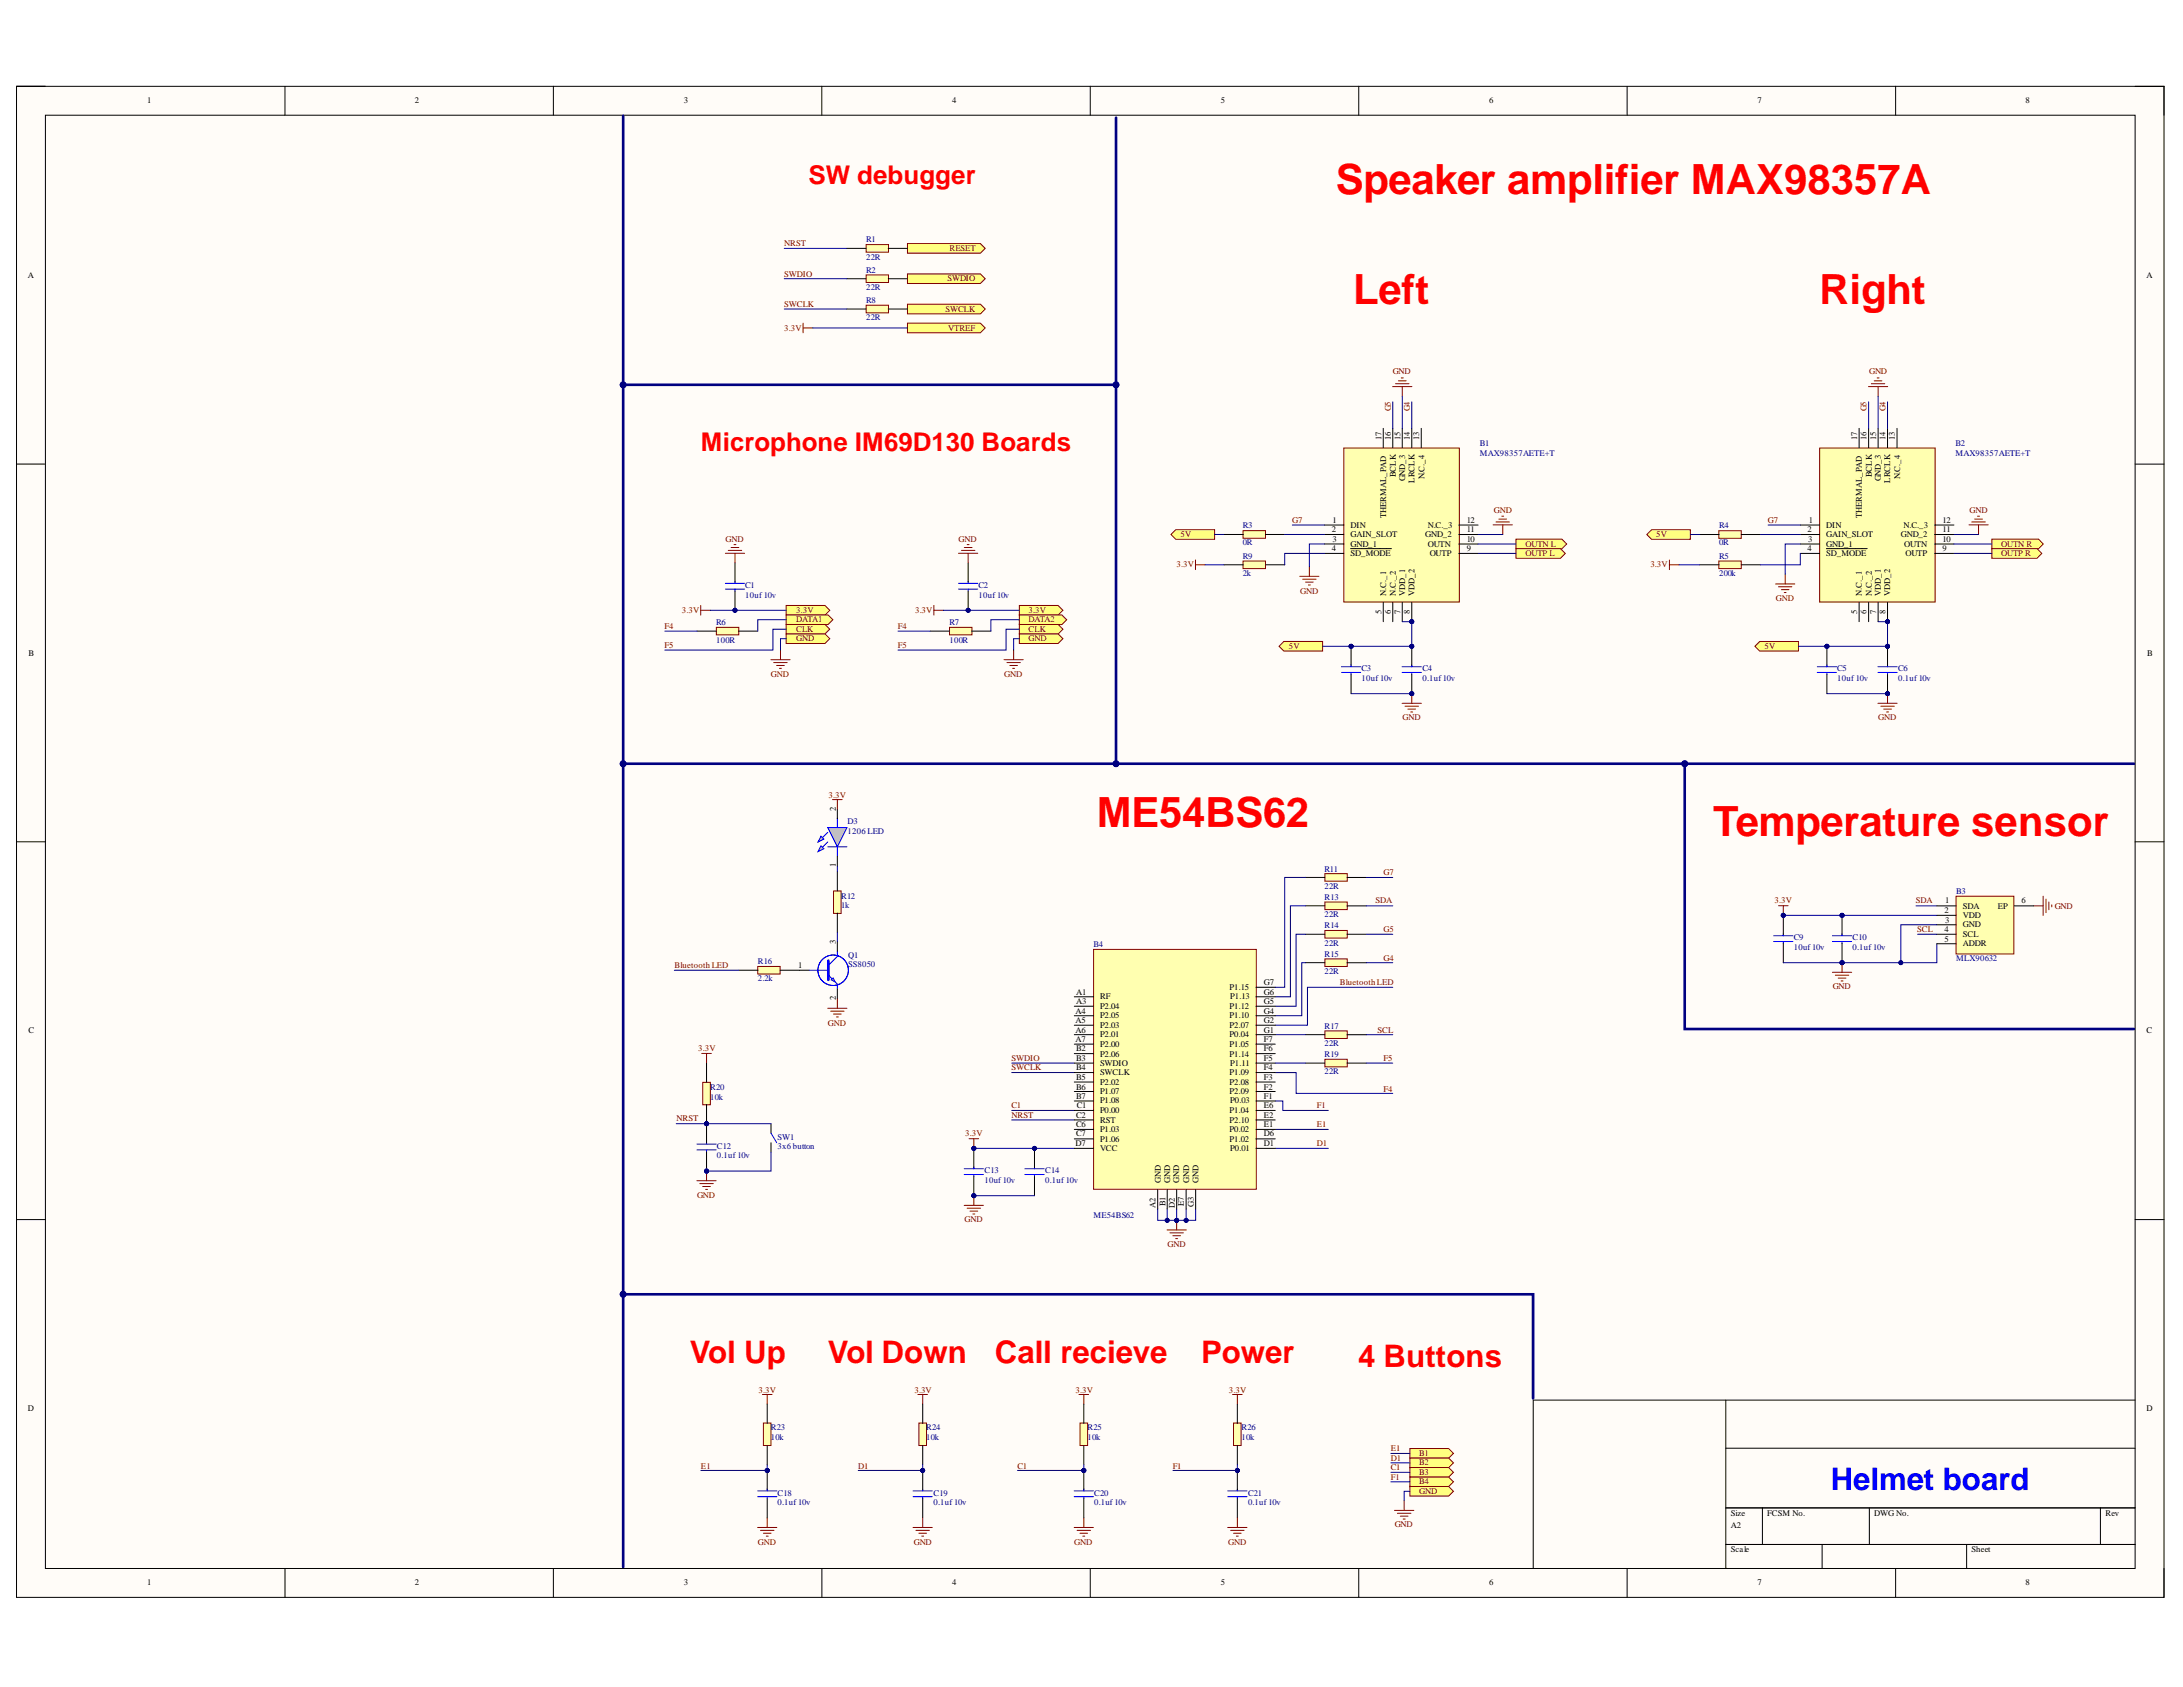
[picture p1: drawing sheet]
<svg xmlns="http://www.w3.org/2000/svg" width="279mm" height="216mm" viewBox="0 0 279 216" stroke-linecap="round" stroke-linejoin="round" font-family="sans-serif">
<defs><g id="words">
<g font-size="5.3" fill="#f00">
<text x="171" y="24.9">Speaker amplifier MAX98357A</text>
<text x="173.2" y="38.9">Left</text>
<text x="232.9" y="38.9">Right</text>
<text x="140.4" y="105.8">ME54BS62</text>
<text x="219.3" y="107">Temperature sensor</text>
</g>
<g font-size="4" fill="#f00">
<text x="88.3" y="174.4">Vol Up</text>
<text x="106" y="174.4">Vol Down</text>
<text x="127.3" y="174.4">Call recieve</text>
<text x="153.7" y="174.4">Power</text>
<text x="173.9" y="174.9">4 Buttons</text>
</g>
<text font-size="4" fill="#00f" x="234.3" y="190.7">Helmet board</text>
<g font-size="3.3" fill="#f00">
<text x="103.5" y="23.5">SW debugger</text>
<text x="89.7" y="57.7">Microphone IM69D130 Boards</text>
</g>
<g font-size="1.1">
<text x="18.9" y="13.2">1</text>
<text x="53.1" y="13.2">2</text>
<text x="87.5" y="13.2">3</text>
<text x="121.8" y="13.2">4</text>
<text x="156.3" y="13.2">5</text>
<text x="190.6" y="13.2">6</text>
<text x="224.9" y="13.2">7</text>
<text x="259.3" y="13.2">8</text>
<text x="3.6" y="35.6">A</text>
<text x="274.7" y="35.6">A</text>
<text x="176.8" y="56.3" transform="rotate(-90 176.8 56.3)">17</text>
<text x="178" y="56.3" transform="rotate(-90 178 56.3)">16</text>
<text x="179.3" y="56.3" transform="rotate(-90 179.3 56.3)">15</text>
<text x="180.4" y="56.3" transform="rotate(-90 180.4 56.3)">14</text>
<text x="181.6" y="56.3" transform="rotate(-90 181.6 56.3)">13</text>
<text x="237.7" y="56.3" transform="rotate(-90 237.7 56.3)">17</text>
<text x="238.9" y="56.3" transform="rotate(-90 238.9 56.3)">16</text>
<text x="240.1" y="56.3" transform="rotate(-90 240.1 56.3)">15</text>
<text x="241.3" y="56.3" transform="rotate(-90 241.3 56.3)">14</text>
<text x="242.5" y="56.3" transform="rotate(-90 242.5 56.3)">13</text>
<text x="178.7" y="61.1" transform="rotate(-90 178.7 61.1)">BCLK</text>
<text x="179.9" y="61.6" transform="rotate(-90 179.9 61.6)">GND_3</text>
<text x="181" y="61.8" transform="rotate(-90 181 61.8)">LRCLK</text>
<text x="182.3" y="61.4" transform="rotate(-90 182.3 61.4)">N.C._4</text>
<text x="239.6" y="61.1" transform="rotate(-90 239.6 61.1)">BCLK</text>
<text x="240.7" y="61.6" transform="rotate(-90 240.7 61.6)">GND_3</text>
<text x="241.9" y="61.8" transform="rotate(-90 241.9 61.8)">LRCLK</text>
<text x="243.2" y="61.4" transform="rotate(-90 243.2 61.4)">N.C._4</text>
<text x="170.5" y="68.1">2</text>
<text x="170.5" y="70.6">4</text>
<text x="170.6" y="66.9">1</text>
<text x="170.6" y="69.3">3</text>
<text x="172.8" y="67.5">DIN</text>
<text x="172.8" y="68.7">GAIN_SLOT</text>
<text x="172.8" y="70">GND_1</text>
<text x="172.8" y="71.2">SD_MODE</text>
<text x="177.4" y="66.3" transform="rotate(-90 177.4 66.3)">THERMAL_PAD</text>
<text x="182.4" y="68.7">GND_2</text>
<text x="182.7" y="67.5">N.C._3</text>
<text x="182.7" y="70">OUTN</text>
<text x="183" y="71.2">OUTP</text>
<text x="187.7" y="66.9">12</text>
<text x="187.7" y="68.1">11</text>
<text x="187.7" y="69.3">10</text>
<text x="187.7" y="70.6">9</text>
<text x="231.4" y="68.1">2</text>
<text x="231.4" y="70.6">4</text>
<text x="231.4" y="69.3">3</text>
<text x="231.5" y="66.9">1</text>
<text x="233.7" y="67.5">DIN</text>
<text x="233.7" y="68.7">GAIN_SLOT</text>
<text x="233.7" y="70">GND_1</text>
<text x="233.7" y="71.2">SD_MODE</text>
<text x="238.3" y="66.3" transform="rotate(-90 238.3 66.3)">THERMAL_PAD</text>
<text x="243.3" y="68.7">GND_2</text>
<text x="243.6" y="67.5">N.C._3</text>
<text x="243.7" y="70">OUTN</text>
<text x="243.9" y="71.2">OUTP</text>
<text x="248.6" y="66.9">12</text>
<text x="248.6" y="68.1">11</text>
<text x="248.6" y="69.3">10</text>
<text x="248.6" y="70.6">9</text>
<text x="177.4" y="76.2" transform="rotate(-90 177.4 76.2)">N.C._1</text>
<text x="178.7" y="76.2" transform="rotate(-90 178.7 76.2)">N.C._2</text>
<text x="179.9" y="76.2" transform="rotate(-90 179.9 76.2)">VDD_1</text>
<text x="181" y="76.2" transform="rotate(-90 181 76.2)">VDD_2</text>
<text x="238.3" y="76.2" transform="rotate(-90 238.3 76.2)">N.C._1</text>
<text x="239.6" y="76.2" transform="rotate(-90 239.6 76.2)">N.C._2</text>
<text x="240.7" y="76.2" transform="rotate(-90 240.7 76.2)">VDD_1</text>
<text x="241.9" y="76.2" transform="rotate(-90 241.9 76.2)">VDD_2</text>
<text x="3.6" y="83.9">B</text>
<text x="176.8" y="78.6" transform="rotate(-90 176.8 78.6)">5</text>
<text x="178" y="78.6" transform="rotate(-90 178 78.6)">6</text>
<text x="179.3" y="78.6" transform="rotate(-90 179.3 78.6)">7</text>
<text x="180.4" y="78.6" transform="rotate(-90 180.4 78.6)">8</text>
<text x="237.7" y="78.6" transform="rotate(-90 237.7 78.6)">5</text>
<text x="238.9" y="78.6" transform="rotate(-90 238.9 78.6)">6</text>
<text x="240.1" y="78.6" transform="rotate(-90 240.1 78.6)">7</text>
<text x="241.3" y="78.6" transform="rotate(-90 241.3 78.6)">8</text>
<text x="274.8" y="83.9">B</text>
<text x="107" y="103.8" transform="rotate(-90 107 103.8)">2</text>
<text x="107" y="111" transform="rotate(-90 107 111)">1</text>
<text x="248.9" y="116.9">2</text>
<text x="248.9" y="119.3">4</text>
<text x="248.9" y="115.6">1</text>
<text x="248.9" y="118.1">3</text>
<text x="251.2" y="116.3">SDA</text>
<text x="251.2" y="117.5">VDD</text>
<text x="251.2" y="118.7">GND</text>
<text x="251.2" y="119.9">SCL</text>
<text x="255.7" y="116.3">EP</text>
<text x="258.7" y="115.6">6</text>
<text x="102.1" y="123.9">1</text>
<text x="107" y="120.8" transform="rotate(-90 107 120.8)">3</text>
<text x="248.9" y="120.5">5</text>
<text x="251.2" y="121.1">ADDR</text>
<text x="107" y="128" transform="rotate(-90 107 128)">2</text>
<text x="137.7" y="129.7">A4</text>
<text x="137.7" y="130.9">A5</text>
<text x="137.7" y="127.3">A1</text>
<text x="137.7" y="128.5">A3</text>
<text x="140.8" y="127.9">RF</text>
<text x="140.8" y="129.1">P2.04</text>
<text x="140.8" y="130.3">P2.05</text>
<text x="140.8" y="131.6">P2.03</text>
<text x="157.4" y="130.3">P1.10</text>
<text x="157.4" y="129.1">P1.12</text>
<text x="157.4" y="131.6">P2.07</text>
<text x="157.4" y="126.7">P1.15</text>
<text x="157.4" y="127.9">P1.13</text>
<text x="161.8" y="129.7">G4</text>
<text x="161.8" y="128.5">G5</text>
<text x="161.8" y="130.9">G2</text>
<text x="161.8" y="127.3">G6</text>
<text x="161.8" y="126.1">G7</text>
<text x="3.6" y="132.3">C</text>
<text x="137.7" y="132.2">A6</text>
<text x="137.7" y="133.4">A7</text>
<text x="137.7" y="134.5">B2</text>
<text x="137.7" y="135.8">B3</text>
<text x="137.7" y="137">B4</text>
<text x="140.8" y="132.8">P2.01</text>
<text x="140.8" y="134">P2.00</text>
<text x="140.8" y="135.2">P2.06</text>
<text x="140.8" y="136.4">SWDIO</text>
<text x="140.8" y="137.6">SWCLK</text>
<text x="157.4" y="132.8">P0.04</text>
<text x="157.4" y="134">P1.05</text>
<text x="157.4" y="135.2">P1.14</text>
<text x="157.4" y="137.6">P1.09</text>
<text x="157.4" y="136.4">P1.11</text>
<text x="161.8" y="132.2">G1</text>
<text x="161.8" y="133.4">F7</text>
<text x="161.8" y="134.5">F6</text>
<text x="161.8" y="135.8">F5</text>
<text x="161.8" y="137">F4</text>
<text x="274.7" y="132.3">C</text>
<text x="137.7" y="138.2">B5</text>
<text x="137.7" y="139.4">B6</text>
<text x="137.7" y="140.6">B7</text>
<text x="137.7" y="143.1">C2</text>
<text x="137.8" y="141.8">C1</text>
<text x="140.8" y="138.9">P2.02</text>
<text x="140.8" y="140">P1.07</text>
<text x="140.8" y="141.2">P1.08</text>
<text x="140.8" y="142.5">P0.00</text>
<text x="140.8" y="143.7">RST</text>
<text x="157.4" y="138.9">P2.08</text>
<text x="157.4" y="140">P2.09</text>
<text x="157.4" y="142.5">P1.04</text>
<text x="157.4" y="143.7">P2.10</text>
<text x="157.4" y="141.2">P0.03</text>
<text x="161.8" y="138.2">F3</text>
<text x="161.8" y="139.4">F2</text>
<text x="161.8" y="140.6">F1</text>
<text x="161.8" y="141.8">E6</text>
<text x="161.8" y="143.1">E2</text>
<text x="137.7" y="146.7">D7</text>
<text x="137.7" y="144.3">C6</text>
<text x="137.7" y="145.4">C7</text>
<text x="140.8" y="144.9">P1.03</text>
<text x="140.8" y="147.3">VCC</text>
<text x="140.8" y="146.1">P1.06</text>
<text x="157.4" y="144.9">P0.02</text>
<text x="157.4" y="146.1">P1.02</text>
<text x="157.4" y="147.3">P0.01</text>
<text x="161.8" y="144.3">E1</text>
<text x="161.8" y="146.7">D1</text>
<text x="161.8" y="145.4">D6</text>
<text x="147.9" y="154.6" transform="rotate(-90 147.9 154.6)">A2</text>
<text x="148.6" y="151.4" transform="rotate(-90 148.6 151.4)">GND</text>
<text x="149.2" y="154.4" transform="rotate(-90 149.2 154.4)">B1</text>
<text x="149.8" y="151.4" transform="rotate(-90 149.8 151.4)">GND</text>
<text x="150.3" y="154.6" transform="rotate(-90 150.3 154.6)">D2</text>
<text x="150.9" y="151.4" transform="rotate(-90 150.9 151.4)">GND</text>
<text x="151.5" y="154.4" transform="rotate(-90 151.5 154.4)">E7</text>
<text x="152.2" y="151.4" transform="rotate(-90 152.2 151.4)">GND</text>
<text x="152.8" y="154.5" transform="rotate(-90 152.8 154.5)">G3</text>
<text x="153.4" y="151.4" transform="rotate(-90 153.4 151.4)">GND</text>
<text x="3.6" y="180.6">D</text>
<text x="274.7" y="180.6">D</text>
<text x="221.5" y="194">Size</text>
<text x="221.5" y="195.6">A2</text>
<text x="226.2" y="194">FCSM No.</text>
<text x="239.9" y="194">DWG No.</text>
<text x="269.5" y="194">Rev</text>
<text x="18.9" y="202.9">1</text>
<text x="53.1" y="202.9">2</text>
<text x="87.5" y="202.9">3</text>
<text x="121.8" y="202.9">4</text>
<text x="156.3" y="202.9">5</text>
<text x="190.6" y="202.9">6</text>
<text x="221.5" y="198.6">Scale</text>
<text x="224.9" y="202.9">7</text>
<text x="252.3" y="198.6">Sheet</text>
<text x="259.3" y="202.9">8</text>
</g>
<g font-size="1.1" fill="#800000">
<text x="100.4" y="31.5">NRST</text>
<text x="100.4" y="35.4">SWDIO</text>
<text x="121.5" y="32.1">RESET</text>
<text x="100.4" y="39.3">SWCLK</text>
<text x="121" y="39.9">SWCLK</text>
<text x="121.3" y="36">SWDIO</text>
<text x="100.4" y="42.3">3.3V</text>
<text x="121.3" y="42.3">VTREF</text>
<text x="178.2" y="47.9">GND</text>
<text x="239.2" y="47.9">GND</text>
<text x="178" y="52.7" transform="rotate(-90 178 52.7)">G5</text>
<text x="180.4" y="52.7" transform="rotate(-90 180.4 52.7)">G4</text>
<text x="238.9" y="52.7" transform="rotate(-90 238.9 52.7)">G5</text>
<text x="241.3" y="52.7" transform="rotate(-90 241.3 52.7)">G4</text>
<text x="191.2" y="65.7">GND</text>
<text x="252.1" y="65.7">GND</text>
<text x="92.8" y="69.3">GND</text>
<text x="122.7" y="69.3">GND</text>
<text x="151.1" y="68.7">5V</text>
<text x="165.4" y="66.9">G7</text>
<text x="195.2" y="70">OUTN L</text>
<text x="195.2" y="71.2">OUTP L</text>
<text x="212" y="68.7">5V</text>
<text x="226.3" y="66.9">G7</text>
<text x="256.1" y="70">OUTN R</text>
<text x="256.1" y="71.2">OUTP R</text>
<text x="150.6" y="72.6">3.3V</text>
<text x="166.4" y="76">GND</text>
<text x="211.2" y="72.6">3.3V</text>
<text x="227.3" y="76.9">GND</text>
<text x="85.1" y="80.5">F4</text>
<text x="85.1" y="82.9">F5</text>
<text x="87.3" y="78.4">3.3V</text>
<text x="101.9" y="78.4">3.3V</text>
<text x="101.9" y="79.6">DATA1</text>
<text x="101.9" y="80.9">CLK</text>
<text x="101.9" y="82.1">GND</text>
<text x="114.9" y="80.5">F4</text>
<text x="114.9" y="82.9">F5</text>
<text x="117.1" y="78.4">3.3V</text>
<text x="131.7" y="78.4">3.3V</text>
<text x="131.7" y="79.6">DATA2</text>
<text x="131.7" y="80.9">CLK</text>
<text x="131.7" y="82.1">GND</text>
<text x="165" y="83.1">5V</text>
<text x="225.9" y="83.1">5V</text>
<text x="98.7" y="86.6">GND</text>
<text x="128.5" y="86.6">GND</text>
<text x="179.5" y="92.2">GND</text>
<text x="240.4" y="92.2">GND</text>
<text x="106" y="102.1">3.3V</text>
<text x="177.1" y="112">G7</text>
<text x="176.1" y="115.6">SDA</text>
<text x="177.1" y="119.3">G5</text>
<text x="227.1" y="115.6">3.3V</text>
<text x="245.2" y="115.6">SDA</text>
<text x="245.4" y="119.3">SCL</text>
<text x="263" y="116.3">GND</text>
<text x="86.3" y="123.9">Bluetooth LED</text>
<text x="177.1" y="123">G4</text>
<text x="106" y="131.2">GND</text>
<text x="171.5" y="126.1">Bluetooth LED</text>
<text x="234.6" y="126.6">GND</text>
<text x="89.4" y="134.5">3.3V</text>
<text x="129.5" y="135.8">SWDIO</text>
<text x="129.5" y="137">SWCLK</text>
<text x="176.3" y="132.2">SCL</text>
<text x="177.1" y="135.8">F5</text>
<text x="86.6" y="143.5">NRST</text>
<text x="129.5" y="143.1">NRST</text>
<text x="129.5" y="141.8">C1</text>
<text x="168.5" y="141.8">F1</text>
<text x="177.1" y="139.7">F4</text>
<text x="123.5" y="145.4">3.3V</text>
<text x="168.5" y="144.3">E1</text>
<text x="168.5" y="146.7">D1</text>
<text x="89.2" y="153.3">GND</text>
<text x="123.5" y="156.4">GND</text>
<text x="149.4" y="159.6">GND</text>
<text x="97.1" y="178.2">3.3V</text>
<text x="117" y="178.2">3.3V</text>
<text x="137.7" y="178.2">3.3V</text>
<text x="157.3" y="178.2">3.3V</text>
<text x="178" y="185.8">E1</text>
<text x="89.7" y="188">E1</text>
<text x="109.8" y="188">D1</text>
<text x="130.2" y="188">C1</text>
<text x="150.1" y="188">F1</text>
<text x="178" y="186.9">D1</text>
<text x="178" y="188.1">C1</text>
<text x="178" y="189.4">F1</text>
<text x="181.6" y="186.3">B1</text>
<text x="181.6" y="187.5">B2</text>
<text x="181.6" y="188.8">B3</text>
<text x="181.6" y="190">B4</text>
<text x="181.6" y="191.2">GND</text>
<text x="97" y="197.7">GND</text>
<text x="116.9" y="197.7">GND</text>
<text x="137.5" y="197.7">GND</text>
<text x="157.2" y="197.7">GND</text>
<text x="178.5" y="195.5">GND</text>
</g>
<g font-size="1.1" fill="#000080">
<text x="110.9" y="34.9">R2</text>
<text x="110.9" y="31">R1</text>
<text x="110.9" y="33.2">22R</text>
<text x="110.9" y="38.8">R8</text>
<text x="110.9" y="41">22R</text>
<text x="110.9" y="37.1">22R</text>
<text x="189.4" y="57.1">B1</text>
<text x="189.4" y="58.3">MAX98357AETE+T</text>
<text x="250.3" y="57.1">B2</text>
<text x="250.3" y="58.3">MAX98357AETE+T</text>
<text x="159.1" y="67.6">R3</text>
<text x="159.1" y="69.8">0R</text>
<text x="159.1" y="71.5">R9</text>
<text x="220" y="67.6">R4</text>
<text x="220" y="69.8">0R</text>
<text x="220" y="71.5">R5</text>
<text x="95.4" y="75.2">C1</text>
<text x="95.4" y="76.5">10uf10v</text>
<text x="125.2" y="75.2">C2</text>
<text x="125.2" y="76.5">10uf10v</text>
<text x="159.1" y="73.7">2k</text>
<text x="220" y="73.7">200k</text>
<text x="91.7" y="80">R6</text>
<text x="91.7" y="82.2">100R</text>
<text x="121.5" y="80">R7</text>
<text x="121.5" y="82.2">100R</text>
<text x="174.3" y="85.9">C3</text>
<text x="174.3" y="87.1">10uf10v</text>
<text x="182.1" y="85.9">C4</text>
<text x="182.1" y="87.1">0.1uf10v</text>
<text x="235.2" y="85.9">C5</text>
<text x="235.2" y="87.1">10uf10v</text>
<text x="242.9" y="85.9">C6</text>
<text x="242.9" y="87.1">0.1uf10v</text>
<text x="108.5" y="105.5">D3</text>
<text x="108.5" y="106.7">1206 LED</text>
<text x="169.5" y="111.6">R11</text>
<text x="169.5" y="113.8">22R</text>
<text x="107.6" y="115">R12</text>
<text x="107.6" y="116.2">1k</text>
<text x="169.5" y="118.8">R14</text>
<text x="169.5" y="115.2">R13</text>
<text x="169.5" y="117.4">22R</text>
<text x="250.4" y="114.4">B3</text>
<text x="97" y="123.4">R16</text>
<text x="97" y="125.6">2.2k</text>
<text x="108.6" y="122.5">Q1</text>
<text x="108.6" y="123.8">SS8050</text>
<text x="139.9" y="121.2">B4</text>
<text x="169.5" y="121">22R</text>
<text x="169.5" y="122.5">R15</text>
<text x="169.5" y="124.7">22R</text>
<text x="229.6" y="120.3">C9</text>
<text x="229.6" y="121.6">10uf10v</text>
<text x="237.1" y="120.3">C10</text>
<text x="237.1" y="121.6">0.1uf10v</text>
<text x="250.4" y="123.1">MLX90632</text>
<text x="169.5" y="131.7">R17</text>
<text x="169.5" y="135.3">R19</text>
<text x="169.5" y="137.5">22R</text>
<text x="169.5" y="133.9">22R</text>
<text x="90.9" y="139.4">R20</text>
<text x="90.9" y="140.7">10k</text>
<text x="91.7" y="147.1">C12</text>
<text x="91.7" y="148.2">0.1uf10v</text>
<text x="99.5" y="145.9">SW1</text>
<text x="99.5" y="147.1">3x6 button</text>
<text x="126" y="150.2">C13</text>
<text x="126" y="151.4">10uf10v</text>
<text x="133.8" y="150.2">C14</text>
<text x="133.8" y="151.4">0.1uf10v</text>
<text x="139.9" y="155.9">ME54BS62</text>
<text x="98.7" y="183.1">R23</text>
<text x="98.7" y="184.3">10k</text>
<text x="118.6" y="183.1">R24</text>
<text x="118.6" y="184.3">10k</text>
<text x="139.2" y="183.1">R25</text>
<text x="139.2" y="184.3">10k</text>
<text x="158.9" y="183.1">R26</text>
<text x="158.9" y="184.3">10k</text>
<text x="99.5" y="191.4">C18</text>
<text x="119.5" y="191.4">C19</text>
<text x="140" y="191.4">C20</text>
<text x="159.7" y="191.4">C21</text>
<text x="99.5" y="192.6">0.1uf10v</text>
<text x="119.5" y="192.6">0.1uf10v</text>
<text x="140" y="192.6">0.1uf10v</text>
<text x="159.7" y="192.6">0.1uf10v</text>
</g>
</g></defs>
<path d="M2.1 11h274.9v193.4h-274.9z" fill-rule="evenodd" fill="#fffcf8"/>
<path d="M2.1 11h274.9v193.4h-274.9z" fill="none" stroke="#000" stroke-width=".13"/>
<path d="M5.8 14.7h267.5v186h-267.5z" fill-rule="evenodd" fill="#fffcf8"/>
<g fill="none" stroke="#000" stroke-width=".13">
<path d="M2.1 11h3.7M5.8 14.7h267.5v186h-267.5zM36.5 11v3.7M70.8 11v3.7M105.2 11v3.7M139.5 11v3.7M173.9 11v3.7M208.3 11v3.7M242.6 11v3.7M273.3 11h3.7v3.7M2.1 59.4h3.7M273.3 59.4h3.7"/>
<path d="M2.1 107.7h3.7M273.3 107.7h3.7M2.1 156.1h3.7M273.3 156.1h3.7M220.9 179.2v21.5M273.3 179.2h-77.1v21.5M220.9 185.3h52.4M220.9 193h52.4M220.9 197.7h52.4M225.6 193v4.7M233.2 197.7v3M239.3 193v4.7"/>
<path d="M251.7 197.7v3M268.8 193v4.7M36.5 200.7v3.7M70.8 200.7v3.7M105.2 200.7v3.7M139.5 200.7v3.7M173.9 200.7v3.7M208.3 200.7v3.7M242.6 200.7v3.7M277 200.7v3.7"/>
</g>
<path d="M116.1 31.2h9.4l.6 .6-.6 .6h-9.4z" fill-rule="evenodd" fill="#ffff80"/>
<path d="M116.1 31.2h9.4l.6 .6-.6 .6h-9.4z" fill="none" stroke="#800000" stroke-width=".13"/>
<path d="M116.1 35.1h9.4l.6 .6-.6 .6h-9.4z" fill-rule="evenodd" fill="#ffff80"/>
<path d="M116.1 35.1h9.4l.6 .6-.6 .6h-9.4z" fill="none" stroke="#800000" stroke-width=".13"/>
<path d="M116.1 38.9h9.4l.6 .6-.6 .7h-9.4z" fill-rule="evenodd" fill="#ffff80"/>
<path d="M116.1 38.9h9.4l.6 .6-.6 .7h-9.4z" fill="none" stroke="#800000" stroke-width=".13"/>
<path d="M116.1 41.4h9.4l.6 .6-.6 .6h-9.4z" fill-rule="evenodd" fill="#ffff80"/>
<path d="M102.8 41.4v1.2M102.8 42h1.2M116.1 41.4h9.4l.6 .6-.6 .6h-9.4zM149.4 157.4h2.4M149.7 157.8h1.8M150.1 158.1h1M150.5 158.5h.2M150.6 156.2v1.2" fill="none" stroke="#800000" stroke-width=".13"/>
<circle cx="150.6" cy="156.2" r=".25" fill="#000080"/>
<circle cx="150.6" cy="156.2" r=".25" fill="none" stroke="#000080" stroke-width=".13"/>
<circle cx="124.6" cy="153" r=".25" fill="#000080"/>
<circle cx="124.6" cy="153" r=".25" fill="none" stroke="#000080" stroke-width=".13"/>
<circle cx="124.6" cy="147" r=".25" fill="#000080"/>
<circle cx="124.6" cy="147" r=".25" fill="none" stroke="#000080" stroke-width=".13"/>
<path d="M123.4 150.3h2.5M123.4 149.6h2.5M124.6 149.3v.3M124.6 150.3v.3" fill="none" stroke="#00f" stroke-width=".13"/>
<path d="M124.6 150.6v2.4" fill="none" stroke="#000" stroke-width=".13"/>
<circle cx="124.6" cy="153" r=".25" fill="#000080"/>
<circle cx="124.6" cy="153" r=".25" fill="none" stroke="#000080" stroke-width=".13"/>
<path d="M124.6 147v2.4" fill="none" stroke="#000" stroke-width=".13"/>
<circle cx="124.6" cy="147" r=".25" fill="#000080"/>
<circle cx="124.6" cy="147" r=".25" fill="none" stroke="#000080" stroke-width=".13"/>
<path d="M124 145.7h1.3M124.6 145.7v1.3" fill="none" stroke="#800000" stroke-width=".13"/>
<circle cx="124.6" cy="147" r=".25" fill="#000080"/>
<circle cx="124.6" cy="147" r=".25" fill="none" stroke="#000080" stroke-width=".13"/>
<circle cx="132.4" cy="147" r=".25" fill="#000080"/>
<circle cx="132.4" cy="147" r=".25" fill="none" stroke="#000080" stroke-width=".13"/>
<path d="M131.2 150.3h2.4M131.2 149.6h2.4M132.4 149.3v.3M132.4 150.3v.3" fill="none" stroke="#00f" stroke-width=".13"/>
<path d="M132.4 147v2.4M132.4 150.6v2.4" fill="none" stroke="#000" stroke-width=".13"/>
<circle cx="132.4" cy="147" r=".25" fill="#000080"/>
<circle cx="132.4" cy="147" r=".25" fill="none" stroke="#000080" stroke-width=".13"/>
<path d="M123.4 154.3h2.5M123.8 154.6h1.7M124.1 155h1M124.5 155.4h.3M124.6 153v1.3" fill="none" stroke="#800000" stroke-width=".13"/>
<circle cx="124.6" cy="153" r=".25" fill="#000080"/>
<circle cx="124.6" cy="153" r=".25" fill="none" stroke="#000080" stroke-width=".13"/>
<circle cx="180.7" cy="79.6" r=".25" fill="#000080"/>
<circle cx="180.7" cy="79.6" r=".25" fill="none" stroke="#000080" stroke-width=".13"/>
<path d="M172 57.3h14.8v19.7h-14.8z" fill-rule="evenodd" fill="#ffffb0"/>
<path d="M172 57.3h14.8v19.7h-14.8z" fill="none" stroke="#800000" stroke-width=".13"/>
<path d="M169.5 67.2h2.5M169.5 68.4h2.5M169.5 69.6h2.5M169.5 70.8h2.5M172.9 70.2h5.2M177 77.1v2.5M178.3 77.1v2.5M179.5 77.1v2.5M180.7 77.1v2.5" fill="none" stroke="#000" stroke-width=".13"/>
<circle cx="180.7" cy="79.6" r=".25" fill="#000080"/>
<circle cx="180.7" cy="79.6" r=".25" fill="none" stroke="#000080" stroke-width=".13"/>
<path d="M177 54.8v2.5M178.3 54.8v2.5M179.5 54.8v2.5M180.7 54.8v2.5M181.9 54.8v2.5M186.7 67.2h2.5M186.7 68.4h2.5M186.7 69.6h2.5M186.7 70.8h2.5" fill="none" stroke="#000" stroke-width=".13"/>
<circle cx="123.9" cy="78.1" r=".25" fill="#000080"/>
<circle cx="123.9" cy="78.1" r=".25" fill="none" stroke="#000080" stroke-width=".13"/>
<path d="M122.7 75.4h2.4M122.7 74.7h2.4M123.9 74.4v.3M123.9 75.4v.2" fill="none" stroke="#00f" stroke-width=".13"/>
<path d="M123.9 75.6v2.5" fill="none" stroke="#000" stroke-width=".13"/>
<circle cx="123.9" cy="78.1" r=".25" fill="#000080"/>
<circle cx="123.9" cy="78.1" r=".25" fill="none" stroke="#000080" stroke-width=".13"/>
<path d="M123.9 72v2.5" fill="none" stroke="#000" stroke-width=".13"/>
<path d="M89.2 151.1h2.5M89.6 151.5h1.7M89.9 151.8h1M90.3 152.2h.3M90.4 149.9v1.2" fill="none" stroke="#800000" stroke-width=".13"/>
<circle cx="90.4" cy="149.9" r=".25" fill="#000080"/>
<circle cx="90.4" cy="149.9" r=".25" fill="none" stroke="#000080" stroke-width=".13"/>
<path d="M98.7 143.8v1.2M98.7 146.2v1.2" fill="none" stroke="#000" stroke-width=".13"/>
<path d="M98.7 145l.7 1.2" fill="none" stroke="#00f" stroke-width=".13"/>
<path d="M89.8 134.8h1.2M90.4 134.8v1.3" fill="none" stroke="#800000" stroke-width=".13"/>
<circle cx="90.4" cy="149.9" r=".25" fill="#000080"/>
<circle cx="90.4" cy="149.9" r=".25" fill="none" stroke="#000080" stroke-width=".13"/>
<circle cx="90.4" cy="143.8" r=".25" fill="#000080"/>
<circle cx="90.4" cy="143.8" r=".25" fill="none" stroke="#000080" stroke-width=".13"/>
<path d="M89.2 147.2h2.5M89.2 146.4h2.5M90.4 146.2v.2M90.4 147.2v.2" fill="none" stroke="#00f" stroke-width=".13"/>
<path d="M90.4 147.4v2.5" fill="none" stroke="#000" stroke-width=".13"/>
<circle cx="90.4" cy="149.9" r=".25" fill="#000080"/>
<circle cx="90.4" cy="149.9" r=".25" fill="none" stroke="#000080" stroke-width=".13"/>
<path d="M90.4 143.8v2.5" fill="none" stroke="#000" stroke-width=".13"/>
<circle cx="90.4" cy="143.8" r=".25" fill="#000080"/>
<circle cx="90.4" cy="143.8" r=".25" fill="none" stroke="#000080" stroke-width=".13"/>
<circle cx="90.4" cy="143.8" r=".25" fill="#000080"/>
<circle cx="90.4" cy="143.8" r=".25" fill="none" stroke="#000080" stroke-width=".13"/>
<path d="M89.9 138.5h1v2.9h-1z" fill-rule="evenodd" fill="#ffffb0"/>
<path d="M89.9 138.5h1v2.9h-1z" fill="none" stroke="#800000" stroke-width=".13"/>
<path d="M90.4 136.1v2.4M90.4 141.3v2.5" fill="none" stroke="#000" stroke-width=".13"/>
<circle cx="90.4" cy="143.8" r=".25" fill="#000080"/>
<circle cx="90.4" cy="143.8" r=".25" fill="none" stroke="#000080" stroke-width=".13"/>
<path d="M169.6 135.6h2.8v.9h-2.8z" fill-rule="evenodd" fill="#ffffb0"/>
<path d="M169.6 135.6h2.8v.9h-2.8z" fill="none" stroke="#800000" stroke-width=".13"/>
<path d="M167.1 136.1h2.5M172.4 136.1h2.5" fill="none" stroke="#000" stroke-width=".13"/>
<path d="M164.3 82.1h5v1.2h-5l-.6-.6z" fill-rule="evenodd" fill="#ffff80"/>
<path d="M164.3 82.1h5v1.2h-5l-.6-.6z" fill="none" stroke="#800000" stroke-width=".13"/>
<circle cx="172.9" cy="82.7" r=".25" fill="#000080"/>
<circle cx="172.9" cy="82.7" r=".25" fill="none" stroke="#000080" stroke-width=".13"/>
<path d="M171.7 86.1h2.5M171.7 85.3h2.5M172.9 85.1v.2M172.9 86.1v.2" fill="none" stroke="#00f" stroke-width=".13"/>
<path d="M172.9 82.7v2.5M172.9 86.3v2.5" fill="none" stroke="#000" stroke-width=".13"/>
<circle cx="172.9" cy="82.7" r=".25" fill="#000080"/>
<circle cx="172.9" cy="82.7" r=".25" fill="none" stroke="#000080" stroke-width=".13"/>
<circle cx="180.7" cy="88.8" r=".25" fill="#000080"/>
<circle cx="180.7" cy="88.8" r=".25" fill="none" stroke="#000080" stroke-width=".13"/>
<circle cx="180.7" cy="82.7" r=".25" fill="#000080"/>
<circle cx="180.7" cy="82.7" r=".25" fill="none" stroke="#000080" stroke-width=".13"/>
<path d="M179.5 86.1h2.4M179.5 85.3h2.4M180.7 85.1v.2M180.7 86.1v.2" fill="none" stroke="#00f" stroke-width=".13"/>
<path d="M180.7 86.3v2.5" fill="none" stroke="#000" stroke-width=".13"/>
<circle cx="180.7" cy="88.8" r=".25" fill="#000080"/>
<circle cx="180.7" cy="88.8" r=".25" fill="none" stroke="#000080" stroke-width=".13"/>
<path d="M180.7 82.7v2.5" fill="none" stroke="#000" stroke-width=".13"/>
<circle cx="180.7" cy="82.7" r=".25" fill="#000080"/>
<circle cx="180.7" cy="82.7" r=".25" fill="none" stroke="#000080" stroke-width=".13"/>
<path d="M179.5 90h2.4M179.8 90.4h1.7M180.2 90.7h1M180.6 91.1h.2M180.7 88.8v1.2" fill="none" stroke="#800000" stroke-width=".13"/>
<circle cx="180.7" cy="88.8" r=".25" fill="#000080"/>
<circle cx="180.7" cy="88.8" r=".25" fill="none" stroke="#000080" stroke-width=".13"/>
<path d="M178.2 49.5h2.5M178.6 49.1h1.7M179 48.7h1M179.3 48.4h.3M179.5 49.5v1.2M191.1 67.2h2.5M191.5 66.8h1.7M191.8 66.4h1M192.2 66.1h.3M192.3 67.2v1.2" fill="none" stroke="#800000" stroke-width=".13"/>
<path d="M169.6 119.1h2.8v1h-2.8z" fill-rule="evenodd" fill="#ffffb0"/>
<path d="M169.6 119.1h2.8v1h-2.8z" fill="none" stroke="#800000" stroke-width=".13"/>
<path d="M167.1 119.6h2.5M172.4 119.6h2.5" fill="none" stroke="#000" stroke-width=".13"/>
<path d="M169.6 111.8h2.8v1h-2.8z" fill-rule="evenodd" fill="#ffffb0"/>
<path d="M169.6 111.8h2.8v1h-2.8z" fill="none" stroke="#800000" stroke-width=".13"/>
<path d="M167.1 112.3h2.5M172.4 112.3h2.5" fill="none" stroke="#000" stroke-width=".13"/>
<path d="M169.6 122.7h2.8v1h-2.8z" fill-rule="evenodd" fill="#ffffb0"/>
<path d="M153 71.7v1.2M153 72.3h1.2M166.4 73.8h2.4M166.7 74.1h1.7M167.1 74.5h1M167.5 74.9h.2M167.6 72.5v1.3M169.6 122.7h2.8v1h-2.8z" fill="none" stroke="#800000" stroke-width=".13"/>
<path d="M167.1 123.2h2.5M172.4 123.2h2.5" fill="none" stroke="#000" stroke-width=".13"/>
<path d="M159.1 67.9h2.9v1h-2.9z" fill-rule="evenodd" fill="#ffffb0"/>
<path d="M159.1 67.9h2.9v1h-2.9z" fill="none" stroke="#800000" stroke-width=".13"/>
<path d="M156.7 68.4h2.4M162 68.4h2.4" fill="none" stroke="#000" stroke-width=".13"/>
<path d="M149.9 68.4l.6-.6h5v1.2h-5z" fill-rule="evenodd" fill="#ffff80"/>
<path d="M149.9 68.4l.6-.6h5v1.2h-5z" fill="none" stroke="#800000" stroke-width=".13"/>
<circle cx="241.6" cy="79.6" r=".25" fill="#000080"/>
<circle cx="241.6" cy="79.6" r=".25" fill="none" stroke="#000080" stroke-width=".13"/>
<path d="M232.9 57.3h14.8v19.7h-14.8z" fill-rule="evenodd" fill="#ffffb0"/>
<path d="M232.9 57.3h14.8v19.7h-14.8z" fill="none" stroke="#800000" stroke-width=".13"/>
<path d="M230.4 67.2h2.5M230.4 68.4h2.5M230.4 69.6h2.5M230.4 70.8h2.5M233.8 70.2h5.2M237.9 77.1v2.5M239.2 77.1v2.5M240.4 77.1v2.5M241.6 77.1v2.5" fill="none" stroke="#000" stroke-width=".13"/>
<circle cx="241.6" cy="79.6" r=".25" fill="#000080"/>
<circle cx="241.6" cy="79.6" r=".25" fill="none" stroke="#000080" stroke-width=".13"/>
<path d="M237.9 54.8v2.5M239.2 54.8v2.5M240.4 54.8v2.5M241.6 54.8v2.5M242.8 54.8v2.5M247.6 67.2h2.5M247.6 68.4h2.5M247.6 69.6h2.5M247.6 70.8h2.5" fill="none" stroke="#000" stroke-width=".13"/>
<path d="M224.6 82.7l.6-.6h5v1.2h-5z" fill-rule="evenodd" fill="#ffff80"/>
<path d="M224.6 82.7l.6-.6h5v1.2h-5z" fill="none" stroke="#800000" stroke-width=".13"/>
<circle cx="233.8" cy="82.7" r=".25" fill="#000080"/>
<circle cx="233.8" cy="82.7" r=".25" fill="none" stroke="#000080" stroke-width=".13"/>
<path d="M232.6 86.1h2.5M232.6 85.3h2.5M233.8 85.1v.2M233.8 86.1v.2" fill="none" stroke="#00f" stroke-width=".13"/>
<path d="M233.8 82.7v2.5M233.8 86.3v2.5" fill="none" stroke="#000" stroke-width=".13"/>
<circle cx="233.8" cy="82.7" r=".25" fill="#000080"/>
<circle cx="233.8" cy="82.7" r=".25" fill="none" stroke="#000080" stroke-width=".13"/>
<circle cx="241.6" cy="88.8" r=".25" fill="#000080"/>
<circle cx="241.6" cy="88.8" r=".25" fill="none" stroke="#000080" stroke-width=".13"/>
<circle cx="241.6" cy="82.7" r=".25" fill="#000080"/>
<circle cx="241.6" cy="82.7" r=".25" fill="none" stroke="#000080" stroke-width=".13"/>
<path d="M240.4 86.1h2.4M240.4 85.3h2.4M241.6 85.1v.2M241.6 86.1v.2" fill="none" stroke="#00f" stroke-width=".13"/>
<path d="M241.6 86.3v2.5" fill="none" stroke="#000" stroke-width=".13"/>
<circle cx="241.6" cy="88.8" r=".25" fill="#000080"/>
<circle cx="241.6" cy="88.8" r=".25" fill="none" stroke="#000080" stroke-width=".13"/>
<path d="M241.6 82.7v2.5" fill="none" stroke="#000" stroke-width=".13"/>
<circle cx="241.6" cy="82.7" r=".25" fill="#000080"/>
<circle cx="241.6" cy="82.7" r=".25" fill="none" stroke="#000080" stroke-width=".13"/>
<path d="M240.4 90h2.4M240.7 90.4h1.7M241.1 90.7h1M241.5 91.1h.2M241.6 88.8v1.2" fill="none" stroke="#800000" stroke-width=".13"/>
<circle cx="241.6" cy="88.8" r=".25" fill="#000080"/>
<circle cx="241.6" cy="88.8" r=".25" fill="none" stroke="#000080" stroke-width=".13"/>
<g fill="none" stroke="#800000" stroke-width=".13">
<path d="M239.1 49.5h2.5M239.5 49.1h1.7M239.9 48.7h1M240.3 48.4h.2M240.4 49.5v1.2M213.7 71.7v1.2M213.7 72.3h1.2M227.3 74.7h2.4M227.6 75.1h1.7M228 75.5h1M228.4 75.8h.2M228.5 73.5v1.2"/>
<path d="M252 67.2h2.5M252.4 66.8h1.7M252.7 66.4h1M253.1 66.1h.3M253.2 67.2v1.2"/>
</g>
<path d="M220 67.9h2.9v1h-2.9z" fill-rule="evenodd" fill="#ffffb0"/>
<path d="M220 67.9h2.9v1h-2.9z" fill="none" stroke="#800000" stroke-width=".13"/>
<path d="M217.6 68.4h2.4M222.9 68.4h2.4" fill="none" stroke="#000" stroke-width=".13"/>
<path d="M210.8 68.4l.6-.6h5v1.2h-5z" fill-rule="evenodd" fill="#ffff80"/>
<path d="M210.8 68.4l.6-.6h5v1.2h-5z" fill="none" stroke="#800000" stroke-width=".13"/>
<path d="M220 71.8h2.9v1h-2.9z" fill-rule="evenodd" fill="#ffffb0"/>
<path d="M220 71.8h2.9v1h-2.9z" fill="none" stroke="#800000" stroke-width=".13"/>
<path d="M217.6 72.3h2.4M222.9 72.3h2.4" fill="none" stroke="#000" stroke-width=".13"/>
<g fill="none" stroke="#00f" stroke-width=".13">
<path d="M106 124.8l1.3 1.2M107.2 121.7v.7M107.2 126v.6M107.3 122.3l-1.3 1.3"/>
<circle cx="106.6" cy="124.2" r="1.95"/>
</g>
<path d="M106 122.9v2.5" fill="none" stroke="#00f" stroke-width=".34"/>
<path d="M106.4 125.4l.2-.2 .3 .4z" fill="#c0c0c0"/>
<path d="M103.6 124.2h2.4M106.4 125.4l.2-.2 .3 .4z" fill="none" stroke="#00f" stroke-width=".13"/>
<path d="M102.3 124.2h1.3M107.2 120.5v1.3M107.2 126.6v1.2" fill="none" stroke="#000" stroke-width=".13"/>
<path d="M105.9 105.9h2.5l-1.2 2.5z" fill="#c0c0c0"/>
<path d="M105.9 105.9h2.5l-1.2 2.5zM105.9 108.4h2.5M105.9 107.8l-1.2 1.2" fill="none" stroke="#00f" stroke-width=".13"/>
<path d="M105.1 108.2l.3 .4-.7 .4z" fill="#c0c0c0"/>
<path d="M105.1 108.2l.3 .4-.7 .4zM105.9 106.5l-1.2 1.3" fill="none" stroke="#00f" stroke-width=".13"/>
<path d="M105.1 107l.3 .4-.7 .4z" fill="#c0c0c0"/>
<path d="M105.1 107l.3 .4-.7 .4zM107.2 104.7v1.2M107.2 108.4v1.2" fill="none" stroke="#00f" stroke-width=".13"/>
<path d="M107.2 103.6v1.2M107.2 109.6v1.2" fill="none" stroke="#000" stroke-width=".13"/>
<path d="M106.7 114h1v2.9h-1z" fill-rule="evenodd" fill="#ffffb0"/>
<path d="M106.7 114h1v2.9h-1zM105.9 129h2.5M106.3 129.4h1.7M106.7 129.8h1M107.1 130.1h.2M107.2 127.8v1.2" fill="none" stroke="#800000" stroke-width=".13"/>
<path d="M107.2 111.6v2.4M107.2 116.9v2.4" fill="none" stroke="#000" stroke-width=".13"/>
<path d="M97 123.7h2.9v1h-2.9z" fill-rule="evenodd" fill="#ffffb0"/>
<path d="M97 123.7h2.9v1h-2.9zM97.6 178.5h1.2M98.2 178.5v1.2" fill="none" stroke="#800000" stroke-width=".13"/>
<path d="M94.6 124.2h2.4M99.9 124.2h2.4" fill="none" stroke="#000" stroke-width=".13"/>
<path d="M97.7 182.1h1v2.9h-1z" fill-rule="evenodd" fill="#ffffb0"/>
<path d="M97.7 182.1h1v2.9h-1z" fill="none" stroke="#800000" stroke-width=".13"/>
<path d="M98.2 179.7v2.5M98.2 185v2.5" fill="none" stroke="#000" stroke-width=".13"/>
<circle cx="98.2" cy="188.2" r=".25" fill="#000080"/>
<circle cx="98.2" cy="188.2" r=".25" fill="none" stroke="#000080" stroke-width=".13"/>
<path d="M97 191.5h2.4M97 190.8h2.4M98.2 190.6v.2M98.2 191.5v.3" fill="none" stroke="#00f" stroke-width=".13"/>
<path d="M98.2 188.2v2.4M98.2 191.8v2.4" fill="none" stroke="#000" stroke-width=".13"/>
<circle cx="98.2" cy="188.2" r=".25" fill="#000080"/>
<circle cx="98.2" cy="188.2" r=".25" fill="none" stroke="#000080" stroke-width=".13"/>
<path d="M117.5 178.5h1.2M118.1 178.5v1.2M97 195.5h2.4M97.3 195.9h1.8M97.7 196.2h1M98.1 196.6h.2M98.2 194.2v1.3" fill="none" stroke="#800000" stroke-width=".13"/>
<path d="M117.6 182.1h1v2.9h-1z" fill-rule="evenodd" fill="#ffffb0"/>
<path d="M117.6 182.1h1v2.9h-1z" fill="none" stroke="#800000" stroke-width=".13"/>
<path d="M118.1 179.7v2.5M118.1 185v2.5" fill="none" stroke="#000" stroke-width=".13"/>
<circle cx="118.1" cy="188.2" r=".25" fill="#000080"/>
<circle cx="118.1" cy="188.2" r=".25" fill="none" stroke="#000080" stroke-width=".13"/>
<path d="M116.9 191.5h2.4M116.9 190.8h2.4M118.1 190.6v.2M118.1 191.5v.3" fill="none" stroke="#00f" stroke-width=".13"/>
<path d="M118.1 188.2v2.4M118.1 191.8v2.4" fill="none" stroke="#000" stroke-width=".13"/>
<circle cx="118.1" cy="188.2" r=".25" fill="#000080"/>
<circle cx="118.1" cy="188.2" r=".25" fill="none" stroke="#000080" stroke-width=".13"/>
<path d="M234.5 124.4h2.5M234.9 124.8h1.7M235.3 125.2h1M235.6 125.5h.3M235.8 123.2v1.2M116.9 195.5h2.4M117.2 195.9h1.8M117.6 196.2h1M118 196.6h.2M118.1 194.2v1.3" fill="none" stroke="#800000" stroke-width=".13"/>
<circle cx="235.8" cy="123.2" r=".25" fill="#000080"/>
<circle cx="235.8" cy="123.2" r=".25" fill="none" stroke="#000080" stroke-width=".13"/>
<path d="M227.6 115.9h1.3M228.2 115.9v1.2" fill="none" stroke="#800000" stroke-width=".13"/>
<circle cx="228.2" cy="117.1" r=".25" fill="#000080"/>
<circle cx="228.2" cy="117.1" r=".25" fill="none" stroke="#000080" stroke-width=".13"/>
<path d="M260.3 115.9h1.2M261.5 114.7v2.5M261.9 115.1v1.7M262.2 115.4v1M262.6 115.8v.3" fill="none" stroke="#800000" stroke-width=".13"/>
<circle cx="228.2" cy="117.1" r=".25" fill="#000080"/>
<circle cx="228.2" cy="117.1" r=".25" fill="none" stroke="#000080" stroke-width=".13"/>
<path d="M227 119.8h2.5M228.2 119.5v.3M227 120.5h2.5M228.2 120.5v.2" fill="none" stroke="#00f" stroke-width=".13"/>
<path d="M228.2 117.1v2.5M228.2 120.7v2.5" fill="none" stroke="#000" stroke-width=".13"/>
<circle cx="228.2" cy="117.1" r=".25" fill="#000080"/>
<circle cx="228.2" cy="117.1" r=".25" fill="none" stroke="#000080" stroke-width=".13"/>
<circle cx="235.8" cy="123.2" r=".25" fill="#000080"/>
<circle cx="235.8" cy="123.2" r=".25" fill="none" stroke="#000080" stroke-width=".13"/>
<circle cx="235.8" cy="117.1" r=".25" fill="#000080"/>
<circle cx="235.8" cy="117.1" r=".25" fill="none" stroke="#000080" stroke-width=".13"/>
<path d="M234.5 119.8h2.5M235.8 119.5v.3M234.5 120.5h2.5M235.8 120.5v.2" fill="none" stroke="#00f" stroke-width=".13"/>
<path d="M235.8 120.7v2.5" fill="none" stroke="#000" stroke-width=".13"/>
<circle cx="235.8" cy="123.2" r=".25" fill="#000080"/>
<circle cx="235.8" cy="123.2" r=".25" fill="none" stroke="#000080" stroke-width=".13"/>
<path d="M235.8 117.1v2.5" fill="none" stroke="#000" stroke-width=".13"/>
<circle cx="235.8" cy="117.1" r=".25" fill="#000080"/>
<circle cx="235.8" cy="117.1" r=".25" fill="none" stroke="#000080" stroke-width=".13"/>
<path d="M169.6 115.4h2.8v1h-2.8z" fill-rule="evenodd" fill="#ffffb0"/>
<path d="M169.6 115.4h2.8v1h-2.8z" fill="none" stroke="#800000" stroke-width=".13"/>
<path d="M167.1 115.9h2.5M172.4 115.9h2.5" fill="none" stroke="#000" stroke-width=".13"/>
<path d="M169.6 131.9h2.8v1h-2.8z" fill-rule="evenodd" fill="#ffffb0"/>
<path d="M169.6 131.9h2.8v1h-2.8z" fill="none" stroke="#800000" stroke-width=".13"/>
<path d="M167.1 132.4h2.5M172.4 132.4h2.5" fill="none" stroke="#000" stroke-width=".13"/>
<path d="M121.5 80.3h2.9v1h-2.9z" fill-rule="evenodd" fill="#ffffb0"/>
<g fill="none" stroke="#800000" stroke-width=".13">
<path d="M119.5 77.5v1.2M119.5 78.1h1.3M122.7 70.8h2.4M123 70.4h1.8M123.4 70.1h1M123.8 69.7h.2M123.9 70.8v1.2M121.5 80.3h2.9v1h-2.9zM128.5 84.4h2.5M128.9 84.8h1.7M129.2 85.2h1M129.6 85.5h.3"/>
<path d="M129.7 83.2v1.2"/>
</g>
<path d="M119.1 80.8h2.4M124.4 80.8h2.4" fill="none" stroke="#000" stroke-width=".13"/>
<circle cx="94.1" cy="78.1" r=".25" fill="#000080"/>
<circle cx="94.1" cy="78.1" r=".25" fill="none" stroke="#000080" stroke-width=".13"/>
<path d="M92.8 75.4h2.5M92.8 74.7h2.5M94.1 74.4v.3M94.1 75.4v.2" fill="none" stroke="#00f" stroke-width=".13"/>
<path d="M94.1 75.6v2.5" fill="none" stroke="#000" stroke-width=".13"/>
<circle cx="94.1" cy="78.1" r=".25" fill="#000080"/>
<circle cx="94.1" cy="78.1" r=".25" fill="none" stroke="#000080" stroke-width=".13"/>
<path d="M94.1 72v2.5" fill="none" stroke="#000" stroke-width=".13"/>
<path d="M91.7 80.3h2.9v1h-2.9z" fill-rule="evenodd" fill="#ffffb0"/>
<g fill="none" stroke="#800000" stroke-width=".13">
<path d="M89.7 77.5v1.2M89.7 78.1h1.2M92.8 70.8h2.5M93.2 70.4h1.7M93.6 70.1h1M93.9 69.7h.3M94.1 70.8v1.2M91.7 80.3h2.9v1h-2.9zM98.7 84.4h2.4M99 84.8h1.8M99.4 85.2h1M99.8 85.5h.2"/>
<path d="M99.9 83.2v1.2M138.1 178.5h1.2M138.7 178.5v1.2"/>
</g>
<path d="M89.2 80.8h2.5M94.5 80.8h2.5" fill="none" stroke="#000" stroke-width=".13"/>
<path d="M138.2 182.1h1v2.9h-1z" fill-rule="evenodd" fill="#ffffb0"/>
<path d="M138.2 182.1h1v2.9h-1z" fill="none" stroke="#800000" stroke-width=".13"/>
<path d="M138.7 179.7v2.5M138.7 185v2.5" fill="none" stroke="#000" stroke-width=".13"/>
<circle cx="138.7" cy="188.2" r=".25" fill="#000080"/>
<circle cx="138.7" cy="188.2" r=".25" fill="none" stroke="#000080" stroke-width=".13"/>
<path d="M137.5 191.5h2.4M137.5 190.8h2.4M138.7 190.6v.2M138.7 191.5v.3" fill="none" stroke="#00f" stroke-width=".13"/>
<path d="M138.7 188.2v2.4M138.7 191.8v2.4" fill="none" stroke="#000" stroke-width=".13"/>
<circle cx="138.7" cy="188.2" r=".25" fill="#000080"/>
<circle cx="138.7" cy="188.2" r=".25" fill="none" stroke="#000080" stroke-width=".13"/>
<path d="M157.8 178.5h1.2M158.4 178.5v1.2M137.5 195.5h2.4M137.9 195.9h1.7M138.2 196.2h1M138.6 196.6h.2M138.7 194.2v1.3" fill="none" stroke="#800000" stroke-width=".13"/>
<path d="M157.9 182.1h1v2.9h-1z" fill-rule="evenodd" fill="#ffffb0"/>
<path d="M157.9 182.1h1v2.9h-1z" fill="none" stroke="#800000" stroke-width=".13"/>
<path d="M158.4 179.7v2.5M158.4 185v2.5" fill="none" stroke="#000" stroke-width=".13"/>
<circle cx="158.4" cy="188.2" r=".25" fill="#000080"/>
<circle cx="158.4" cy="188.2" r=".25" fill="none" stroke="#000080" stroke-width=".13"/>
<path d="M157.1 191.5h2.5M157.1 190.8h2.5M158.4 190.6v.2M158.4 191.5v.3" fill="none" stroke="#00f" stroke-width=".13"/>
<path d="M158.4 188.2v2.4M158.4 191.8v2.4" fill="none" stroke="#000" stroke-width=".13"/>
<circle cx="158.4" cy="188.2" r=".25" fill="#000080"/>
<circle cx="158.4" cy="188.2" r=".25" fill="none" stroke="#000080" stroke-width=".13"/>
<path d="M157.1 195.5h2.5M157.5 195.9h1.7M157.9 196.2h1M158.2 196.6h.3M158.4 194.2v1.3M178.5 193.3h2.5M178.9 193.7h1.7M179.2 194h1M179.6 194.4h.2M179.7 192.1v1.2" fill="none" stroke="#800000" stroke-width=".13"/>
<path d="M194 69h5.9l.6 .6-.6 .6h-5.9z" fill-rule="evenodd" fill="#ffff80"/>
<path d="M194 69h5.9l.6 .6-.6 .6h-5.9z" fill="none" stroke="#800000" stroke-width=".13"/>
<path d="M194 70.2h5.7l.6 .6-.6 .6h-5.7z" fill-rule="evenodd" fill="#ffff80"/>
<path d="M194 70.2h5.7l.6 .6-.6 .6h-5.7z" fill="none" stroke="#800000" stroke-width=".13"/>
<path d="M254.9 69h6l.6 .6-.6 .6h-6z" fill-rule="evenodd" fill="#ffff80"/>
<path d="M254.9 69h6l.6 .6-.6 .6h-6z" fill="none" stroke="#800000" stroke-width=".13"/>
<path d="M254.9 70.2h5.8l.6 .6-.6 .6h-5.8z" fill-rule="evenodd" fill="#ffff80"/>
<path d="M254.9 70.2h5.8l.6 .6-.6 .6h-5.8z" fill="none" stroke="#800000" stroke-width=".13"/>
<path d="M100.6 77.5h5l.6 .6-.6 .6h-5z" fill-rule="evenodd" fill="#ffff80"/>
<path d="M100.6 77.5h5l.6 .6-.6 .6h-5z" fill="none" stroke="#800000" stroke-width=".13"/>
<path d="M100.6 78.7h5.4l.6 .6-.6 .6h-5.4z" fill-rule="evenodd" fill="#ffff80"/>
<path d="M100.6 78.7h5.4l.6 .6-.6 .6h-5.4z" fill="none" stroke="#800000" stroke-width=".13"/>
<path d="M100.6 79.9h5l.6 .6-.6 .6h-5z" fill-rule="evenodd" fill="#ffff80"/>
<path d="M100.6 79.9h5l.6 .6-.6 .6h-5z" fill="none" stroke="#800000" stroke-width=".13"/>
<path d="M100.6 81.1h5l.6 .6-.6 .7h-5z" fill-rule="evenodd" fill="#ffff80"/>
<path d="M100.6 81.1h5l.6 .6-.6 .7h-5z" fill="none" stroke="#800000" stroke-width=".13"/>
<path d="M130.5 77.5h4.9l.6 .6-.6 .6h-4.9z" fill-rule="evenodd" fill="#ffff80"/>
<path d="M130.5 77.5h4.9l.6 .6-.6 .6h-4.9z" fill="none" stroke="#800000" stroke-width=".13"/>
<path d="M130.5 78.7h5.4l.6 .6-.6 .6h-5.4z" fill-rule="evenodd" fill="#ffff80"/>
<path d="M130.5 78.7h5.4l.6 .6-.6 .6h-5.4z" fill="none" stroke="#800000" stroke-width=".13"/>
<path d="M130.5 79.9h4.9l.6 .6-.6 .6h-4.9z" fill-rule="evenodd" fill="#ffff80"/>
<path d="M130.5 79.9h4.9l.6 .6-.6 .6h-4.9z" fill="none" stroke="#800000" stroke-width=".13"/>
<path d="M130.5 81.1h4.9l.6 .6-.6 .7h-4.9z" fill-rule="evenodd" fill="#ffff80"/>
<path d="M130.5 81.1h4.9l.6 .6-.6 .7h-4.9z" fill="none" stroke="#800000" stroke-width=".13"/>
<path d="M180.4 185.4h5l.6 .6-.6 .6h-5z" fill-rule="evenodd" fill="#ffff80"/>
<path d="M180.4 185.4h5l.6 .6-.6 .6h-5z" fill="none" stroke="#800000" stroke-width=".13"/>
<path d="M180.4 186.6h5l.6 .6-.6 .6h-5z" fill-rule="evenodd" fill="#ffff80"/>
<path d="M180.4 186.6h5l.6 .6-.6 .6h-5z" fill="none" stroke="#800000" stroke-width=".13"/>
<path d="M180.4 187.8h5l.6 .6-.6 .7h-5z" fill-rule="evenodd" fill="#ffff80"/>
<path d="M180.4 187.8h5l.6 .6-.6 .7h-5z" fill="none" stroke="#800000" stroke-width=".13"/>
<path d="M180.4 189h5l.6 .6-.6 .7h-5z" fill-rule="evenodd" fill="#ffff80"/>
<path d="M180.4 189h5l.6 .6-.6 .7h-5z" fill="none" stroke="#800000" stroke-width=".13"/>
<path d="M180.4 190.2h5l.6 .7-.6 .6h-5z" fill-rule="evenodd" fill="#ffff80"/>
<path d="M180.4 190.2h5l.6 .7-.6 .6h-5z" fill="none" stroke="#800000" stroke-width=".13"/>
<path d="M110.9 39.1h2.8v.9h-2.8z" fill-rule="evenodd" fill="#ffffb0"/>
<path d="M110.9 39.1h2.8v.9h-2.8z" fill="none" stroke="#800000" stroke-width=".13"/>
<path d="M108.4 39.5h2.5M113.7 39.5h2.4" fill="none" stroke="#000" stroke-width=".13"/>
<path d="M110.9 35.2h2.8v1h-2.8z" fill-rule="evenodd" fill="#ffffb0"/>
<path d="M110.9 35.2h2.8v1h-2.8z" fill="none" stroke="#800000" stroke-width=".13"/>
<path d="M108.4 35.7h2.5M113.7 35.7h2.4" fill="none" stroke="#000" stroke-width=".13"/>
<path d="M110.9 31.3h2.8v1h-2.8z" fill-rule="evenodd" fill="#ffffb0"/>
<path d="M110.9 31.3h2.8v1h-2.8z" fill="none" stroke="#800000" stroke-width=".13"/>
<path d="M108.4 31.8h2.5M113.7 31.8h2.4" fill="none" stroke="#000" stroke-width=".13"/>
<path d="M159.1 71.8h2.9v1h-2.9z" fill-rule="evenodd" fill="#ffffb0"/>
<path d="M159.1 71.8h2.9v1h-2.9zM106.6 102.3h1.2M107.2 102.3v1.3" fill="none" stroke="#800000" stroke-width=".13"/>
<path d="M156.7 72.3h2.4M162 72.3h2.4" fill="none" stroke="#000" stroke-width=".13"/>
<path d="M100.4 31.8h8M100.4 35.7h8M100.4 39.5h8M104 42h12.1M148.2 154.7v1.5h2.4" fill="none" stroke="#000080" stroke-width=".13"/>
<circle cx="149.4" cy="156.2" r=".25" fill="#000080"/>
<circle cx="149.4" cy="156.2" r=".25" fill="none" stroke="#000080" stroke-width=".13"/>
<circle cx="150.6" cy="156.2" r=".25" fill="#000080"/>
<g fill="none" stroke="#000080" stroke-width=".13">
<path d="M153 154.7v1.5h-2.4"/>
<circle cx="150.6" cy="156.2" r=".25"/>
</g>
<circle cx="151.8" cy="156.2" r=".25" fill="#000080"/>
<circle cx="151.8" cy="156.2" r=".25" fill="none" stroke="#000080" stroke-width=".13"/>
<circle cx="150.6" cy="156.2" r=".25" fill="#000080"/>
<g fill="none" stroke="#000080" stroke-width=".13">
<path d="M150.6 154.7v1.5"/>
<circle cx="150.6" cy="156.2" r=".25"/>
</g>
<circle cx="150.6" cy="156.2" r=".25" fill="#000080"/>
<g fill="none" stroke="#000080" stroke-width=".13">
<path d="M149.4 154.7v1.5"/>
<circle cx="150.6" cy="156.2" r=".25"/>
</g>
<circle cx="149.4" cy="156.2" r=".25" fill="#000080"/>
<g fill="none" stroke="#000080" stroke-width=".13">
<path d="M151.8 154.7v1.5"/>
<circle cx="149.4" cy="156.2" r=".25"/>
</g>
<circle cx="151.8" cy="156.2" r=".25" fill="#000080"/>
<g fill="none" stroke="#000080" stroke-width=".13">
<path d="M129.5 136.1h8M129.5 137.3h8M124.6 147h12.9"/>
<circle cx="151.8" cy="156.2" r=".25"/>
</g>
<circle cx="124.6" cy="147" r=".25" fill="#000080"/>
<circle cx="124.6" cy="147" r=".25" fill="none" stroke="#000080" stroke-width=".13"/>
<circle cx="132.4" cy="147" r=".25" fill="#000080"/>
<g fill="none" stroke="#000080" stroke-width=".13">
<path d="M124.6 153h7.8"/>
<circle cx="132.4" cy="147" r=".25"/>
</g>
<circle cx="124.6" cy="153" r=".25" fill="#000080"/>
<g fill="none" stroke="#000080" stroke-width=".13">
<path d="M86.6 143.8h3.8"/>
<circle cx="124.6" cy="153" r=".25"/>
</g>
<circle cx="90.4" cy="143.8" r=".25" fill="#000080"/>
<g fill="none" stroke="#000080" stroke-width=".13">
<path d="M90.4 143.8h8.3"/>
<circle cx="90.4" cy="143.8" r=".25"/>
</g>
<circle cx="90.4" cy="143.8" r=".25" fill="#000080"/>
<g fill="none" stroke="#000080" stroke-width=".13">
<path d="M98.7 147.4v2.5h-8.3"/>
<circle cx="90.4" cy="143.8" r=".25"/>
</g>
<circle cx="90.4" cy="149.9" r=".25" fill="#000080"/>
<g fill="none" stroke="#000080" stroke-width=".13">
<path d="M172.9 82.7h7.8M163.2 136.1h3.9M174.9 136.1h3.4M129.5 143.3h8"/>
<circle cx="90.4" cy="149.9" r=".25"/>
</g>
<circle cx="172.9" cy="82.7" r=".25" fill="#000080"/>
<circle cx="172.9" cy="82.7" r=".25" fill="none" stroke="#000080" stroke-width=".13"/>
<circle cx="180.7" cy="82.7" r=".25" fill="#000080"/>
<g fill="none" stroke="#000080" stroke-width=".13">
<path d="M180.7 79.6v3.1"/>
<circle cx="180.7" cy="82.7" r=".25"/>
</g>
<circle cx="180.7" cy="79.6" r=".25" fill="#000080"/>
<circle cx="180.7" cy="79.6" r=".25" fill="none" stroke="#000080" stroke-width=".13"/>
<circle cx="180.7" cy="82.7" r=".25" fill="#000080"/>
<g fill="none" stroke="#000080" stroke-width=".13">
<path d="M179.5 79.6h1.2"/>
<circle cx="180.7" cy="82.7" r=".25"/>
</g>
<circle cx="180.7" cy="79.6" r=".25" fill="#000080"/>
<g fill="none" stroke="#000080" stroke-width=".13">
<path d="M169.3 82.7h3.6"/>
<circle cx="180.7" cy="79.6" r=".25"/>
</g>
<circle cx="172.9" cy="82.7" r=".25" fill="#000080"/>
<g fill="none" stroke="#000080" stroke-width=".13">
<path d="M172.9 88.8h7.8"/>
<circle cx="172.9" cy="82.7" r=".25"/>
</g>
<circle cx="180.7" cy="88.8" r=".25" fill="#000080"/>
<g fill="none" stroke="#000080" stroke-width=".13">
<path d="M178.3 51.4v3.4M179.5 50.7v4.1M180.7 51.4v3.4M155.5 68.4h1.2M164.4 68.4h5.1M165.4 67.2h4.1M169.5 69.6h-1.9v2.9M189.2 68.4h3.1M189.2 70.8h4.8M189.2 69.6h4.8M233.8 82.7h7.8M167.1 119.6h-1.2v9.2h-2.7"/>
<path d="M167.1 112.3h-2.7v14.1h-1.2M174.9 119.6h3.4M174.9 112.3h3.4M174.9 123.2h3.4"/>
<circle cx="180.7" cy="88.8" r=".25"/>
</g>
<circle cx="233.8" cy="82.7" r=".25" fill="#000080"/>
<circle cx="233.8" cy="82.7" r=".25" fill="none" stroke="#000080" stroke-width=".13"/>
<circle cx="241.6" cy="82.7" r=".25" fill="#000080"/>
<g fill="none" stroke="#000080" stroke-width=".13">
<path d="M241.6 79.6v3.1"/>
<circle cx="241.6" cy="82.7" r=".25"/>
</g>
<circle cx="241.6" cy="79.6" r=".25" fill="#000080"/>
<circle cx="241.6" cy="79.6" r=".25" fill="none" stroke="#000080" stroke-width=".13"/>
<circle cx="241.6" cy="82.7" r=".25" fill="#000080"/>
<g fill="none" stroke="#000080" stroke-width=".13">
<path d="M240.4 79.6h1.2"/>
<circle cx="241.6" cy="82.7" r=".25"/>
</g>
<circle cx="241.6" cy="79.6" r=".25" fill="#000080"/>
<g fill="none" stroke="#000080" stroke-width=".13">
<path d="M230.2 82.7h3.6"/>
<circle cx="241.6" cy="79.6" r=".25"/>
</g>
<circle cx="233.8" cy="82.7" r=".25" fill="#000080"/>
<g fill="none" stroke="#000080" stroke-width=".13">
<path d="M233.8 88.8h7.8"/>
<circle cx="233.8" cy="82.7" r=".25"/>
</g>
<circle cx="241.6" cy="88.8" r=".25" fill="#000080"/>
<g fill="none" stroke="#000080" stroke-width=".13">
<path d="M239.2 51.4v3.4M240.4 50.7v4.1M241.6 51.4v3.4M214.9 72.3h2.7M216.4 68.4h1.2M225.3 68.4h5.1M226.3 67.2h4.1M230.4 69.6h-1.9v3.9M230.4 70.8v1.5h-5.1M250.1 68.4h3.1M250.1 70.8h4.8M250.1 69.6h4.8"/>
<path d="M107.2 110.8v.8M107.2 119.3v1.2M86.3 124.2h8.3M178.3 126.4h-11v4.8h-4.1M98.2 187.5v.7"/>
<circle cx="241.6" cy="88.8" r=".25"/>
</g>
<circle cx="98.2" cy="188.2" r=".25" fill="#000080"/>
<g fill="none" stroke="#000080" stroke-width=".13">
<path d="M163.2 144.5h6.8M163.2 147h6.8M118.1 187.5v.7"/>
<circle cx="98.2" cy="188.2" r=".25"/>
</g>
<circle cx="118.1" cy="188.2" r=".25" fill="#000080"/>
<g fill="none" stroke="#000080" stroke-width=".13">
<path d="M235.8 117.1h12.1M245.2 115.9h2.7M245.4 119.6h2.5"/>
<circle cx="118.1" cy="188.2" r=".25"/>
</g>
<circle cx="235.8" cy="117.1" r=".25" fill="#000080"/>
<g fill="none" stroke="#000080" stroke-width=".13">
<path d="M235.8 123.2h7.5"/>
<circle cx="235.8" cy="117.1" r=".25"/>
</g>
<circle cx="235.8" cy="123.2" r=".25" fill="#000080"/>
<circle cx="235.8" cy="123.2" r=".25" fill="none" stroke="#000080" stroke-width=".13"/>
<circle cx="243.3" cy="123.2" r=".25" fill="#000080"/>
<g fill="none" stroke="#000080" stroke-width=".13">
<path d="M247.9 118.4h-4.6v4.8h4.6v-2.4"/>
<circle cx="243.3" cy="123.2" r=".25"/>
</g>
<circle cx="243.3" cy="123.2" r=".25" fill="#000080"/>
<g fill="none" stroke="#000080" stroke-width=".13">
<path d="M228.2 117.1h7.6"/>
<circle cx="243.3" cy="123.2" r=".25"/>
</g>
<circle cx="228.2" cy="117.1" r=".25" fill="#000080"/>
<circle cx="228.2" cy="117.1" r=".25" fill="none" stroke="#000080" stroke-width=".13"/>
<circle cx="235.8" cy="117.1" r=".25" fill="#000080"/>
<g fill="none" stroke="#000080" stroke-width=".13">
<path d="M228.2 123.2h7.6"/>
<circle cx="235.8" cy="117.1" r=".25"/>
</g>
<circle cx="235.8" cy="123.2" r=".25" fill="#000080"/>
<g fill="none" stroke="#000080" stroke-width=".13">
<path d="M120.8 78.1h9.7M167.1 115.9h-1.9v11.7h-2M174.9 115.9h3.4M163.2 137.3h2.7v2.6h12.4M163.2 132.4h3.9M167.1 123.2h-.5v6.8h-3.4M174.9 132.4h3.4"/>
<circle cx="235.8" cy="123.2" r=".25"/>
</g>
<circle cx="123.9" cy="78.1" r=".25" fill="#000080"/>
<g fill="none" stroke="#000080" stroke-width=".13">
<path d="M90.9 78.1h9.7M130.5 79.3h-3.7v1.5M114.9 80.8h4.2M130.5 80.5h-1.7v2.7h-13.9"/>
<circle cx="123.9" cy="78.1" r=".25"/>
</g>
<circle cx="94.1" cy="78.1" r=".25" fill="#000080"/>
<g fill="none" stroke="#000080" stroke-width=".13">
<path d="M100.6 79.3h-3.6v1.5M85.1 80.8h4.1M100.6 80.5h-1.7v2.7h-13.8M89.7 188.2h8.5"/>
<circle cx="94.1" cy="78.1" r=".25"/>
</g>
<circle cx="98.2" cy="188.2" r=".25" fill="#000080"/>
<g fill="none" stroke="#000080" stroke-width=".13">
<path d="M109.8 188.2h8.3"/>
<circle cx="98.2" cy="188.2" r=".25"/>
</g>
<circle cx="118.1" cy="188.2" r=".25" fill="#000080"/>
<g fill="none" stroke="#000080" stroke-width=".13">
<path d="M138.7 187.5v.7"/>
<circle cx="118.1" cy="188.2" r=".25"/>
</g>
<circle cx="138.7" cy="188.2" r=".25" fill="#000080"/>
<g fill="none" stroke="#000080" stroke-width=".13">
<path d="M158.4 187.5v.7"/>
<circle cx="138.7" cy="188.2" r=".25"/>
</g>
<circle cx="158.4" cy="188.2" r=".25" fill="#000080"/>
<g fill="none" stroke="#000080" stroke-width=".13">
<path d="M130.2 188.2h8.5"/>
<circle cx="158.4" cy="188.2" r=".25"/>
</g>
<circle cx="138.7" cy="188.2" r=".25" fill="#000080"/>
<g fill="none" stroke="#000080" stroke-width=".13">
<path d="M150.1 188.2h8.3"/>
<circle cx="138.7" cy="188.2" r=".25"/>
</g>
<circle cx="158.4" cy="188.2" r=".25" fill="#000080"/>
<g fill="none" stroke="#000080" stroke-width=".13">
<path d="M154.2 72.3h2.5M169.5 70.8h-5.1v1.5M100.6 81.7h-.7v1.5M130.5 81.7h-.8v1.5M129.5 142.1h8M163.2 140.9h1v1.2h5.8M178 186h2.4M178 187.2h2.4M178 188.4h2.4M178 189.6h2.4M180.4 190.9h-.7v1.2"/>
<circle cx="158.4" cy="188.2" r=".25"/>
</g>
<path d="M79.8 14.8v185.8" fill="none" stroke="#000080" stroke-width=".34"/>
<circle cx="79.8" cy="49.2" r=".37" fill="#000080"/>
<circle cx="79.8" cy="49.2" r=".37" fill="none" stroke="#000080" stroke-width=".13"/>
<circle cx="79.8" cy="97.7" r=".37" fill="#000080"/>
<circle cx="79.8" cy="97.7" r=".37" fill="none" stroke="#000080" stroke-width=".13"/>
<circle cx="79.8" cy="165.6" r=".37" fill="#000080"/>
<circle cx="79.8" cy="165.6" r=".37" fill="none" stroke="#000080" stroke-width=".13"/>
<path d="M142.8 15.1v82.6h130.3" fill="none" stroke="#000080" stroke-width=".34"/>
<circle cx="142.8" cy="49.2" r=".37" fill="#000080"/>
<circle cx="142.8" cy="49.2" r=".37" fill="none" stroke="#000080" stroke-width=".13"/>
<circle cx="142.8" cy="97.7" r=".37" fill="#000080"/>
<circle cx="142.8" cy="97.7" r=".37" fill="none" stroke="#000080" stroke-width=".13"/>
<circle cx="215.6" cy="97.7" r=".37" fill="#000080"/>
<circle cx="215.6" cy="97.7" r=".37" fill="none" stroke="#000080" stroke-width=".13"/>
<path d="M79.8 97.7h63" fill="none" stroke="#000080" stroke-width=".34"/>
<circle cx="142.8" cy="97.7" r=".37" fill="#000080"/>
<circle cx="142.8" cy="97.7" r=".37" fill="none" stroke="#000080" stroke-width=".13"/>
<circle cx="79.8" cy="97.7" r=".37" fill="#000080"/>
<circle cx="79.8" cy="97.7" r=".37" fill="none" stroke="#000080" stroke-width=".13"/>
<path d="M79.8 49.2h63" fill="none" stroke="#000080" stroke-width=".34"/>
<circle cx="79.8" cy="49.2" r=".37" fill="#000080"/>
<circle cx="79.8" cy="49.2" r=".37" fill="none" stroke="#000080" stroke-width=".13"/>
<circle cx="142.8" cy="49.2" r=".37" fill="#000080"/>
<circle cx="142.8" cy="49.2" r=".37" fill="none" stroke="#000080" stroke-width=".13"/>
<path d="M215.6 97.7v34h57.5" fill="none" stroke="#000080" stroke-width=".34"/>
<circle cx="215.6" cy="97.7" r=".37" fill="#000080"/>
<circle cx="215.6" cy="97.7" r=".37" fill="none" stroke="#000080" stroke-width=".13"/>
<path d="M79.8 165.6h116.4v13.4" fill="none" stroke="#000080" stroke-width=".34"/>
<circle cx="79.8" cy="165.6" r=".37" fill="#000080"/>
<circle cx="79.8" cy="165.6" r=".37" fill="none" stroke="#000080" stroke-width=".13"/>
<path d="M140 121.5h20.8v30.7h-20.8z" fill-rule="evenodd" fill="#ffffb0"/>
<path d="M140 121.5h20.8v30.7h-20.8z" fill="none" stroke="#800000" stroke-width=".13"/>
<g fill="none" stroke="#000" stroke-width=".13">
<path d="M137.5 127.6h2.5M137.5 128.8h2.5M137.5 130h2.5M137.5 131.2h2.5M137.5 132.4h2.5M137.5 133.6h2.5M137.5 134.8h2.5M137.5 136.1h2.5M137.5 137.3h2.5M137.5 138.5h2.5M137.5 139.7h2.5M160.8 127.6h2.4"/>
<path d="M160.8 128.8h2.4M160.8 130h2.4M160.8 131.2h2.4M160.8 132.4h2.4M160.8 133.6h2.4M160.8 134.8h2.4M160.8 136.1h2.4M160.8 137.3h2.4M160.8 138.5h2.4M160.8 139.7h2.4M160.8 126.4h2.4M137.5 140.9h2.5"/>
<path d="M137.5 142.1h2.5M137.5 143.3h2.5M137.5 144.5h2.5M137.5 147h2.5M137.5 145.8h2.5M148.2 152.3v2.4M149.4 152.3v2.4M150.6 152.3v2.4M151.8 152.3v2.4M153 152.3v2.4M160.8 140.9h2.4M160.8 142.1h2.4"/>
<path d="M160.8 143.3h2.4M160.8 144.5h2.4M160.8 147h2.4M160.8 145.8h2.4"/>
</g>
<path d="M250.4 114.7h7.4v7.4h-7.4z" fill-rule="evenodd" fill="#ffffb0"/>
<path d="M250.4 114.7h7.4v7.4h-7.4z" fill="none" stroke="#800000" stroke-width=".13"/>
<path d="M247.9 115.9h2.5M247.9 117.1h2.5M247.9 118.4h2.5M247.9 119.6h2.5M257.8 115.9h2.5M247.9 120.8h2.5" fill="none" stroke="#000" stroke-width=".13"/>
<use href="#words"/>
</svg>
